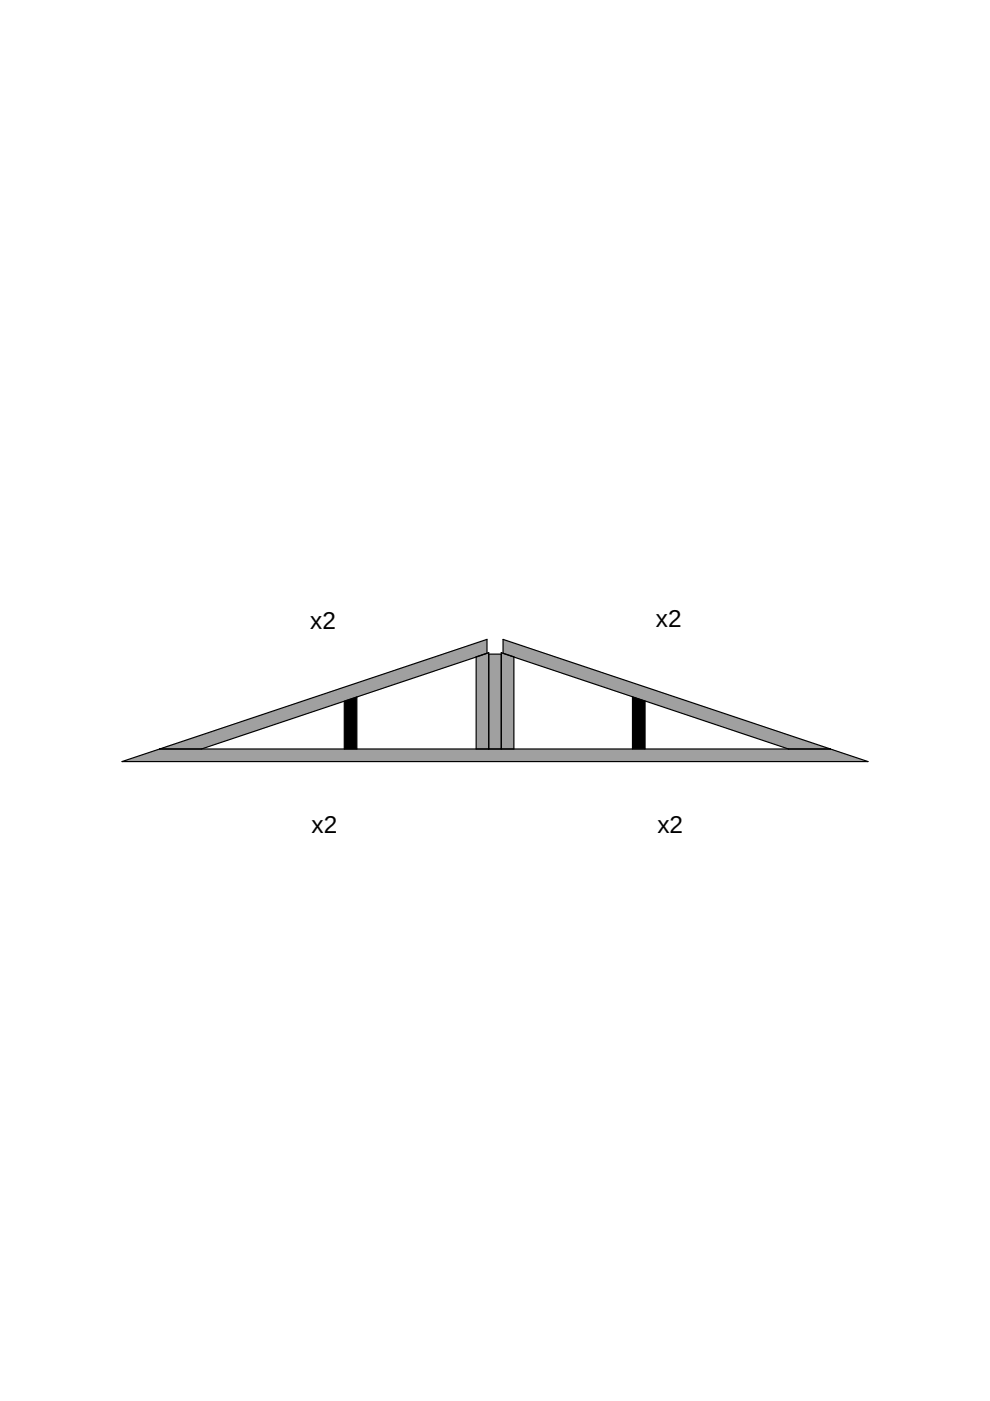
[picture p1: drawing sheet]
<svg xmlns="http://www.w3.org/2000/svg" width="210mm" height="297mm" viewBox="0 0 210 297" stroke-linecap="round" stroke-linejoin="round" font-family="sans-serif">
<defs><g id="words">
<g font-size="5.2">
<text x="65.8" y="133.3">x2</text>
<text x="139.1" y="133">x2</text>
<text x="66.1" y="176.5">x2</text>
<text x="139.4" y="176.5">x2</text>
</g>
</g></defs>
<g fill="#a0a0a4">
<path d="M33.8 158.8l69.5-23.2v2.9l-60.6 20.3z" fill-rule="evenodd"/>
<path d="M106.7 135.6l69.4 23.2h-8.9l-60.5-20.3z" fill-rule="evenodd"/>
<path d="M25.9 161.5l7.9-2.7h142.3l7.9 2.7z" fill-rule="evenodd"/>
<path d="M106.3 138.4l2.7 .9v19.5h-2.7z" fill-rule="evenodd"/>
<path d="M101 139.3l2.6-.9v20.4h-2.6z" fill-rule="evenodd"/>
<path d="M103.6 138.7h2.7v20.1h-2.7z" fill-rule="evenodd"/>
</g>
<g fill="#000">
<path d="M73 148.7l2.7-.9v11h-2.7z" fill-rule="evenodd"/>
<path d="M134.1 147.8l2.7 .9v10.1h-2.7z" fill-rule="evenodd"/>
</g>
<path d="M103.6 138.7h2.7M106.7 138.5v-2.9l69.4 23.2M109 139.3v19.5M33.8 158.8l-7.9 2.7h158.1l-7.9-2.7M33.8 158.8h142.3M33.8 158.8l69.5-23.2v2.9l-60.6 20.3M73 158.8v-10.1l2.7-.9v11M101 158.8v-19.5l2.6-.9v20.4M106.3 158.8v-20.4l60.9 20.4M134.1 147.8l2.7 .9v10.1h-2.7z" fill="none" stroke="#000" stroke-width=".25"/>
<use href="#words"/>
</svg>
